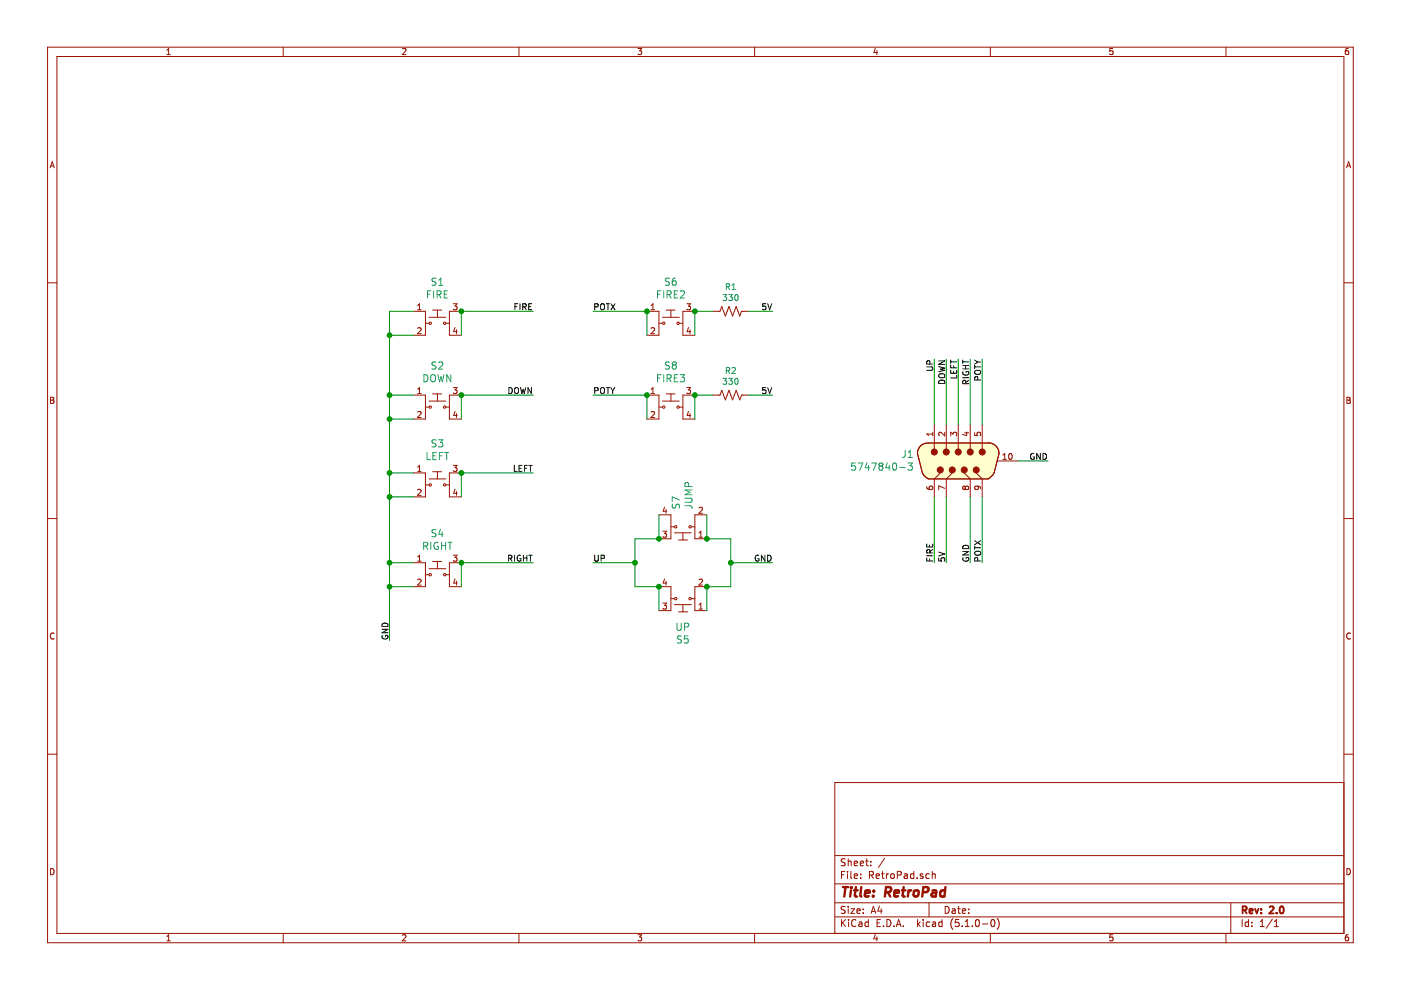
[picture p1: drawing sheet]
<svg xmlns="http://www.w3.org/2000/svg" width="297mm" height="210mm" viewBox="0 0 297 210" stroke-linecap="round" stroke-linejoin="round" font-family="sans-serif">
<g fill="none" stroke="#009300" stroke-width=".21">
<path d="M82.6 71.1h5.1M87.7 66h-5.1v69.8M113.1 66h-15.3v5.1M125.7 66h11.5v5.1M151.1 66h-3.8v5.1M158.7 66h5.1M198.1 76.2v13.9M200.6 76.2v13.9M203.2 76.2v13.9M205.7 76.2v13.9M208.2 76.2v13.9M82.6 88.8h5.1"/>
<path d="M82.6 83.8h5.1M113.1 83.8h-15.3v5M125.7 83.8h11.5v5M151.1 83.8h-3.8v5M158.7 83.8h5.1M215.9 97.7h6.3M82.6 119.3h5.1M82.6 105.4h5.1M82.6 100.3h5.1M113.1 119.3h-15.3v5.1M113.1 100.3h-15.3v5.1M125.7 119.3h8.9"/>
<path d="M139.7 109.2v5h-5.1v10.2h5.1v5.1M149.9 109.2v5h5v10.2h-5v5.1M154.9 119.3h8.9M198.1 105.4v13.9M200.6 105.4v13.9M205.7 105.4v13.9M208.2 105.4v13.9M82.6 124.4h5.1"/>
</g>
<g fill="none" stroke="#000" stroke-width=".21">
<path d="M109.2 65h.4M109.8 64.4h-.6v1.3M110.2 64.4v1.3M110.8 65.1l.7-.1 .1-.2-.1-.3-.7-.1v1.3M111.1 65.1l.5 .6M112.1 65h.4M112.7 64.4h-.6v1.3h.6M126.1 65.1l.7-.1v-.5l-.7-.1v1.3M127.4 64.6l.2-.2a.44 .44 0 0 1 .6 .4l-.1 .7-.5 .2-.2-.2zM128.5 64.4h.7M128.9 64.4v1.3M129.6 64.4l.8 1.3"/>
<path d="M130.4 64.4l-.8 1.3M162.3 64.4h-.6v.6l.2-.1 .4 .1v.5l-.1 .2-.5-.2M162.8 64.4l.4 1.3 .4-1.3M196.5 77.8h1l.3 .2-.1 .4-.2 .1h-1M197.2 77.2l-.1-.7h-.5l-.1 .7h1.3M199 76.5h1.3l-1.3 .7h1.3M199 77.7l1.3 .3-.9 .3 .9 .2-1.3 .3M199.2 79.3h.9l.2 .2-.2 .5-.6 .1a.45 .45 0 0 1-.5-.6zM201.6 78.5v.6h1.2v-.6M201.6 76.3v.8M201.6 77.4v.6h1.2M201.6 76.7h1.2"/>
<path d="M202.2 77.6v.4M202.2 78.7v.4M202.8 79.5v.6h-1.2M204.1 76.7h1.3M204.1 76.3v.8M204.1 78.2h1.3M204.1 77.5h1.3M204.2 78.8a.59 .59 0 0 0 .6 .7 .59 .59 0 0 0 .5-.7h-.5v.2M204.7 77.5v.7M206.6 77.8h1.3M206.6 77.4v.8M206.6 76.3l.7 .5"/>
<path d="M206.8 78.6h.9l.2 .2-.2 .5-.6 .1a.44 .44 0 0 1-.5-.6zM207.3 76.8h.6M207.3 76.8l-.7 .4M107.9 82.2a.64 .64 0 0 1 .7 .6 .64 .64 0 0 1-.7 .6zM109 98.7v1.2h.6M109.2 82.4l.2-.2a.44 .44 0 0 1 .5 .4v.7l-.5 .1-.3-.4zM110.1 99.3h.4M110.4 82.2l.3 1.2 .2-.9 .2 .9 .4-1.2M110.7 98.7h-.6v1.2h.6M111.2 99.3h.4M111.8 98.7h-.6v1.2M112.1 98.7h.7"/>
<path d="M112.5 98.7v1.2M112.7 82.2v1.2l-.8-1.2v1.2M126.1 82.8l.7-.1v-.4l-.7-.1v1.2M127.4 82.4l.2-.2a.44 .44 0 0 1 .6 .4l-.1 .7-.5 .1-.2-.1zM128.5 82.2h.7M128.9 82.2v1.2M129.5 82.2l.4 .6M129.9 82.8v.6M130.3 82.2l-.4 .6M162.3 82.2h-.6v.6l.2-.1 .4 .1v.5l-.1 .1-.5-.1M162.8 82.2l.4 1.2 .4-1.2M199.1 80.8a.68 .68 0 0 1 .8-.2 .68 .68 0 0 1 .4 .7h-1.3z"/>
<path d="M204.1 80.1h1.3M204.8 81.4l-.1-.6-.2-.2-.3 .1-.1 .7h1.3M205.4 80.6l-.6 .5M207.3 80.6v-.6l-.2-.2-.3 .1-.2 .7h1.3M219.2 96.2a.59 .59 0 0 0-.7 .6 .59 .59 0 0 0 .7 .6l.1-.5h-.3M220.6 96.1v1.3l-.8-1.3v1.3M221.1 96.1a.64 .64 0 0 1 .8 .7 .64 .64 0 0 1-.8 .6zM107.8 118.4l.6-.1 .2-.2-.1-.3-.7-.1v1.3M108.1 118.4l.5 .6M109.1 117.7v1.3M110.4 117.8a.59 .59 0 0 0-.8 .6 .59 .59 0 0 0 .8 .5v-.5h-.2M111 117.7v1.3"/>
<path d="M111 118.3h.7M111.7 117.7v1.3M112.1 117.7h.7M112.5 117.7v1.3M126.1 117.7v1.1l.3 .2 .3-.1 .1-.1v-1.1M127.4 118.4l.7-.1v-.5l-.7-.1v1.3M160.8 117.8a.59 .59 0 0 0-.7 .6 .59 .59 0 0 0 .7 .5l.1-.5h-.3M162.2 117.7v1.3l-.8-1.3v1.3M162.8 117.7a.64 .64 0 0 1 .7 .6 .64 .64 0 0 1-.7 .7zM196.5 115.4v.6h1.3v-.6M196.5 118.3v.6h1.3M196.5 117.8h1.3"/>
<path d="M197.1 115.5v.5M197.1 118.5v.4M197.2 117.2l-.1-.6-.2-.1-.3 .1-.1 .6h1.3M197.8 116.5l-.6 .4M199 118.3v.6l.6 .1-.1-.5 .3-.3h.3l.2 .3-.1 .5M199 117.1l1.3 .4-1.3 .4M204.1 116.9h1.3l-1.3 .8h1.3M204.2 118.2a.57 .57 0 0 0 .6 .8 .57 .57 0 0 0 .5-.8h-.5v.2M204.3 115.7a.67 .67 0 0 1 .7-.1 .67 .67 0 0 1 .4 .7h-1.3zM206.6 115.8v.7M206.6 116.1h1.3M206.6 114.6l1.3 .9"/>
<path d="M206.8 116.9h.9l.2 .3-.2 .5h-.6a.44 .44 0 0 1-.5-.5zM207.3 118.9l-.1-.7h-.4l-.2 .7h1.3M207.9 114.6l-1.3 .9M81 133.4h1.3l-1.3 .8h1.3M81.1 134.7a.57 .57 0 0 0 .5 .8 .57 .57 0 0 0 .5-.8h-.4v.3M81.2 132.2a.67 .67 0 0 1 .7-.1 .67 .67 0 0 1 .4 .7h-1.3z"/>
</g>
<g fill="none" stroke="#981200" stroke-width=".21">
<path d="M10.1 10h276.8v189.9h-276.8zM12.1 12h272.8v185.9h-272.8zM35.4 11.6h.7M35.4 10.6l.4-.3v1.3M60 10v2M85.3 10.4l.5-.1 .3 .3-.8 1h.8M110 10v2M135.3 10.3h.8l-.5 .5 .4 .1v.5l-.2 .2-.5-.2M160 10v2M185.6 10.2l-.3 .9h.8M185.9 10.7v.9M210 10v2"/>
<path d="M235.9 10.3h-.6v.6l.6-.1v.6l-.1 .2-.5-.2M259.9 10v2M285.9 10.3h-.4l-.2 .3-.1 .7 .3 .3 .4-.2v-.6h-.4l-.3 .2M10.6 35.6l.5-1.3 .4 1.3M10.7 35.2h.7M285.5 35.6l.4-1.3 .5 1.3M285.6 35.2h.6M10.1 60h2M284.9 60h2M87.7 66h2.5v5.1h-2.5M88.6 64.8l.3-.4v1.3M88.6 69.6l.4-.1 .3 .3-.8 .9h.8"/>
<path d="M88.6 65.7h.7M90.2 68.5h.8M91 67.3h3.5M91.7 65.7h1.9M92.7 65.7v1.6M94.5 68.5h.8M96.1 64.4h.8l-.4 .5 .3 .1 .1 .4-.2 .3-.6-.2M96.5 69.4l-.3 .9h.8M96.8 69.9v.8M97.8 66h-2.5v5.1h2.5M137.2 66h2.5v5.1h-2.5M138.1 65.7h.7"/>
<path d="M138.1 69.6l.4-.1 .3 .3-.8 .9h.8M138.1 64.8l.3-.4v1.3M139.7 68.5h.8M140.5 67.3h3.5M141.2 65.7h1.9M142.2 65.7v1.6M144 68.5h.8M145.6 64.4h.8l-.4 .5 .3 .1 .1 .4-.2 .3-.6-.2M146 69.4l-.3 .9h.8M146.3 69.9v.8M147.3 66h-2.5v5.1h2.5M151.1 66h1.6l.3-1 .8 2 .8-2 .7 2 .8-2 .7 2 .4-1h1.5"/>
<path d="M10.7 84.2h.5l.2 .3-.2 .3 .3 .3-.3 .4h-.5zM10.7 84.8h.5M87.7 83.8h2.5v5h-2.5M88.6 83.4h.7M88.6 82.5l.3-.3v1.2M88.6 99l.3-.3v1.2M88.6 87.4l.4-.1 .3 .3-.8 .9h.8M88.6 99.9h.7M90.2 86.3h.8M91 85h3.5M91.7 83.5h1.9M92.7 83.5v1.5"/>
<path d="M94.5 86.3h.8M96.1 82.2h.8l-.4 .5 .3 .1 .1 .4-.2 .2-.6-.1M96.1 98.7h.8l-.4 .5 .3 .1 .1 .4-.2 .2-.6-.1M96.5 87.2l-.3 .9h.8M96.8 87.7v.8M97.8 83.8h-2.5v5h2.5M137.2 83.8h2.5v5h-2.5M138.1 83.4h.7M138.1 87.4l.4-.1 .3 .3-.8 .9h.8M138.1 82.5l.3-.3v1.2M139.7 86.3h.8M140.5 85h3.5"/>
<path d="M141.2 83.5h1.9M142.2 83.5v1.5M144 86.3h.8M145.6 82.2h.8l-.4 .5 .3 .1 .1 .4-.2 .2-.6-.1M146 87.2l-.3 .9h.8M146.3 87.7v.8M147.3 83.8h-2.5v5h2.5M151.1 83.8h1.6l.3-1 .8 2 .8-2 .7 2 .8-2 .7 2 .4-1h1.5M194.5 96.2l1.1 4M196.8 93.9a2.18 2.18 0 0 0-2.3 2.3M196.8 93.9h13.2a2.25 2.25 0 0 1 1.8 2.4l-1 3.9-.4 .6-.9 .7h-12.7l-.7-.5-.5-.7-1.1-4.1M196.8 93.9a2.13 2.13 0 0 0-2.3 2.3"/>
<path d="M197.8 91.6v.8M197.8 92h-1.3l.3 .4M198.1 90.1v5.1M200.3 91.6v.8l-.9-.8-.4 .3 .2 .5M200.6 90.1v5.1M201.6 92.4v-.8l.5 .5 .1-.4 .4-.1 .2 .3-.1 .5M203.2 90.1v5.1M204.5 91.8h.9M204.9 91.6v.8l-.8-.3M205.7 90.1v5.1M206.6 91.7v.6l.7 .1-.2-.5 .3-.3h.3l.2 .3-.1 .5M208.2 90.1v5.1"/>
<path d="M209.5 93.9a2.18 2.18 0 0 1 2.3 2.3l-1 4.1M211.4 97.7h4.5M212.6 97.4h.8M212.6 96.5l.4-.4v1.3M214 96.3l.2-.2a.67 .67 0 0 1 .4 .7 .67 .67 0 0 1-.4 .6l-.3-.5zM285.6 84.2h.4l.3 .3-.3 .3 .3 .3-.2 .4h-.5zM285.6 84.8h.4M10.1 109.9h2M87.7 119.3h2.5v5.1h-2.5M87.7 100.3h2.5v5.1h-2.5M88.6 118.1l.3-.4v1.3M88.6 103.9l.4-.1 .3 .3-.8 .9h.8"/>
<path d="M88.6 119h.7M90.2 102.8h.8M91 101.5h3.5M91.7 100h1.9M91.7 119.1h1.9M92.7 100v1.5M92.7 119.1v1.5M94.5 102.8h.8M96.1 117.7h.8l-.4 .5 .3 .1 .1 .5-.2 .2-.6-.1M96.5 103.7l-.3 .9h.8M96.8 104.2v.8M97.8 119.3h-2.5v5.1h2.5"/>
<path d="M97.8 100.3h-2.5v5.1h2.5M139.7 109.2h2.5v5h-2.5M140.5 112.6h.8l-.4 .5 .4 .1v.5l-.2 .2-.6-.1M140.9 107.5l-.3 .9h.8M141.2 108v.8M142.2 111.7h.8M143 113h3.6M143.9 114.5h1.9M144.8 113v1.5M146.6 111.7h.7M148.2 113l.4-.4v1.3M148.2 107.7l.5-.1 .2 .3-.7 .9h.7"/>
<path d="M148.2 113.9h.7M149.9 109.2h-2.6v5h2.6M195.6 100.3l.4 .6 .8 .6M196.5 103.2l.1 .4 .5 .2 .6-.1v-.5l-.2-.1-.4 .1-.1 .3 .2 .3M199.4 100.3l-1.3 1.2v3.9M200.3 103.5l-1.3-.5v.9M201.9 100.3l-1.3 1.2v3.9M204.4 100.3l1.3 1.2v3.9M204.7 103.3l-.3-.2-.3 .2v.2l.3 .3 .3-.3M204.7 103.3l.2-.2h.3l.2 .2-.1 .4-.1 .1h-.3l-.2-.3M204.7 103.3v.2M207 100.3l1.2 1.2v3.9"/>
<path d="M207.2 103.1l.2 .2v.4l-.2 .1-.4-.1-.2-.4 .3-.2 .9 .1 .1 .5M210.8 100.3l-.7 .8-.6 .4M284.9 109.9h2M11.5 134.3a.58 .58 0 0 0-.8 .5 .58 .58 0 0 0 .8 .6M88.6 122.9l.4-.1 .3 .3-.8 1h.8M90.2 121.9h.8M91 120.6h3.5M94.5 121.9h.8M96.5 122.7l-.3 .9h.8M96.8 123.2v.9M139.7 124.4h2.5v5.1h-2.5M140.5 127.9h.8l-.4 .4 .4 .2v.4l-.2 .2-.6-.1"/>
<path d="M140.9 122.7l-.3 .9h.8M141.2 123.2v.9M142.2 126.9h.8M143 128.2h3.6M143.9 129.7h1.9M144.8 128.2v1.5M146.6 126.9h.7M148.2 129.1h.7M148.2 128.2l.4-.3v1.2M148.2 122.9l.5-.1 .2 .3-.7 1h.7M149.9 124.4h-2.6v5.1h2.6M286.3 134.3a.58 .58 0 0 0-.8 .5 .58 .58 0 0 0 .8 .6"/>
<path d="M10.1 159.9h2M284.9 159.9h2M284.9 165.9h-107.9v32M10.7 184.2a.65 .65 0 0 1 .8 .6 .65 .65 0 0 1-.8 .7zM35.4 198.5l.4-.3v1.3M35.4 199.5h.7M60 197.9v2M85.3 198.3l.5-.1 .3 .3-.8 1h.8M110 197.9v2M135.3 198.2h.8l-.5 .5 .4 .1v.6l-.2 .1-.5-.1M160 197.9v2M177 194.4h107.9"/>
<path d="M177 191.4h107.9M177 187.4h107.9M177 181.4h107.9M178.4 185.5h.5M178.4 195v1.5M178.6 195.6l.7 .9M179.1 184.8h-.7v1.5M179.2 192.2h-.6l-.3 .2 .2 .4 .6 .3v.4l-.2 .2-.6-.1M179.2 182.1h-.6l-.3 .2 .2 .4 .6 .3v.4l-.2 .2-.6-.1M179.3 195l-.9 .8M179.7 184.8v.1M179.7 185.3v1"/>
<path d="M179.8 182.1v1.5M179.8 192.2v.1M179.8 192.7v1M179.8 182.7l.2-.1h.4l.1 1M179.9 195v.1M179.9 195.5v1M180.4 192.7h.8l-.8 1h.8M180.4 184.8v1.3l.2 .2M181.1 183.1l.7-.2v-.3h-.5l-.2 .2 .1 .7h.6M181.1 185.8l.7-.2v-.3h-.5l-.2 .2 .1 .7h.6M181.5 195.1a.59 .59 0 0 0-.8 0 .59 .59 0 0 0-.1 .7 .56 .56 0 0 0 .2 .6 .56 .56 0 0 0 .7-.1M181.7 193.2l.7-.2-.1-.2-.4-.1-.2 .2 .1 .7h.5"/>
<path d="M182.1 195.5h.6l.1 1M182.4 183.1l.7-.2-.1-.3h-.4l-.2 .2 .1 .7h.5M182.5 186.1v.2M182.5 185.3v.2M182.8 195.8l-.5 .1-.3 .2 .3 .4 .5-.1M183 193.5v.2M183 192.8v.1M183.5 182.6h.6M183.7 182.1v1.3l.4 .2M184.1 195.5h-.4l-.3 .2 .1 .6 .2 .2 .4-.1M184.1 195v1.5M184.3 185.5h.7l.1-.6-.2-.1h-.6v1.5"/>
<path d="M184.6 183.4v.2M184.6 182.6v.2M184.7 193.7l.5-1.5 .5 1.5M184.7 185.5l.5 .8M184.8 193.2h.8M185.6 198.1l-.3 .9h.8M185.8 185.8l.7-.2-.1-.3h-.4l-.2 .2v.7h.6M185.9 198.6v.9M186 195.7h.5M186.5 192.1l-.4 1.1h1M186.7 195h-.7v1.5h.7M186.8 192.7v1"/>
<path d="M186.9 185.3h.6M187.1 184.8v1.3l.4 .2M187.3 196.3v.2M187.5 182l-1.2 1.9M188 185.3v1M188 195a.76 .76 0 0 1 .9 .7 .76 .76 0 0 1-.9 .8zM188.4 185.3l-.4 .2M188.9 185.4l.2-.1 .4 .1v.7l-.2 .2-.4-.2zM189.5 196.3v.2M190 196.5l.5-1.5 .5 1.5M190.2 196h.7M190.2 185.5h.8l.1-.2-.1-.4-.2-.1h-.6v1.5"/>
<path d="M191.5 196.3v.2M191.7 185.3h.6l.1 1M192.4 185.6l-.7 .3 .2 .4 .5-.1M193.8 185.3h-.5l-.3 .2 .1 .6 .2 .2 .5-.1M193.8 184.8v1.5M194.5 186.1v.2M194.5 195v1.5M194.7 195.9l.4 .6M195.1 195.5l-.6 .5M195.7 185.3h-.4l-.2 .2 .1 .2 .5 .1v.4h-.6M195.7 195v.1M195.7 195.5v1"/>
<path d="M197 191.4v3M197 185.3h-.4l-.3 .2 .1 .7h.6M197.1 195.5h-.4l-.3 .2v.6l.3 .2 .4-.1M197.7 184.8v1.5M197.7 185.4l.2-.1h.3l.1 1M197.7 195.5h.6l.1 1M198.4 195.8l-.7 .3 .2 .4 .5-.1M199.7 195.5h-.4l-.3 .2 .1 .6 .2 .2 .4-.1M199.7 195v1.5M200.4 192.2a.75 .75 0 0 1 .8 .7 .75 .75 0 0 1-.8 .8zM201.9 192.8h.6v.9M202 194.8a1.71 1.71 0 0 0 0 2.2"/>
<path d="M202.5 193l-.5 .1-.2 .2 .2 .4 .5-.1M203 192.7h.6M203.2 192.2v1.3l.4 .2M203.3 195h-.7l-.1 .7 .7-.1 .2 .2-.1 .5-.2 .2-.6-.2M204 196.3v.2M204 193.2l.7-.2v-.2l-.5-.1-.2 .2 .1 .7h.6M204.6 196.5h.9M204.6 195.4l.5-.4v1.5M205.4 192.8v.1M205.4 193.5v.2M206.1 196.3v.2M207 195h.3a.85 .85 0 0 1-.1 1.5 1 1 0 0 1-.2-1.5z"/>
<path d="M208.3 195.9h1.1M210 197.9v2M210.3 195h.1a.8 .8 0 0 1 .6 .7 .8 .8 0 0 1-.6 .8 1 1 0 0 1-.1-1.5zM211.4 194.8a1.71 1.71 0 0 1 0 2.2M235.9 198.2h-.6v.6l.6-.1v.7l-.1 .1-.5-.1M259.9 197.9v2M260.9 191.4v6.5M263.4 195v1.5M264.7 195.5h-.4l-.3 .2 .1 .7h.6M264.7 195v1.5M265.4 196.3v.2M265.4 195.5v.2"/>
<path d="M267.2 196.5h.9M267.2 195.4l.4-.4v1.5M269.8 194.9l-1.3 1.9M270.2 196.5h.9M270.2 195.4l.4-.4v1.5M285.6 184.2a.65 .65 0 0 1 .7 .6 .65 .65 0 0 1-.7 .7zM285.9 198.2h-.4l-.2 .3-.1 .7 .3 .3 .4-.1v-.7h-.4l-.3 .2"/>
<circle cx="91.2" cy="68.5" r=".25"/>
<circle cx="94.3" cy="68.5" r=".25"/>
<circle cx="140.7" cy="68.5" r=".25"/>
<circle cx="143.8" cy="68.5" r=".25"/>
<circle cx="91.2" cy="86.3" r=".25"/>
<circle cx="94.3" cy="86.3" r=".25"/>
<circle cx="140.7" cy="86.3" r=".25"/>
<circle cx="143.8" cy="86.3" r=".25"/>
<circle cx="91.2" cy="102.8" r=".25"/>
<circle cx="94.3" cy="102.8" r=".25"/>
<circle cx="143.3" cy="111.7" r=".25"/>
<circle cx="146.3" cy="111.7" r=".25"/>
<circle cx="91.2" cy="121.9" r=".25"/>
<circle cx="94.3" cy="121.9" r=".25"/>
<circle cx="143.3" cy="126.9" r=".25"/>
<circle cx="146.3" cy="126.9" r=".25"/>
</g>
<g fill="none" stroke="#009596" stroke-width=".21">
<path d="M92.4 59h-.5l-.2 .1v.5l.6 .2 .1 .4-.2 .3-.6-.1M93 59.4l.5-.4v1.5M141.9 59h-.5l-.2 .1v.5l.6 .2 .1 .4-.2 .3-.6-.1M143.3 59h-.5a1.04 1.04 0 0 0 0 1.5l.5-.1 .1-.6-.3-.2h-.4l-.2 .2M89.9 79.4a.77 .77 0 0 1 .8 .8 .77 .77 0 0 1-.8 .8zM90.6 62.4h.5M91.3 61.7h-.7v1.5M91.4 79.6l.3-.2a.53 .53 0 0 1 .6 .5v.5a.52 .52 0 0 1-.8 .5 1.23 1.23 0 0 1-.1-1.3zM91.9 61.7v1.5M92.4 76.8l-.5-.1-.2 .2v.4l.6 .3 .1 .4-.2 .3-.6-.1M92.7 62.4h.7l.1-.2v-.4l-.8-.1v1.5M92.8 79.4l.4 1.6 .3-1.1 .3 1.1 .3-1.6"/>
<path d="M93 76.9l.6-.2 .3 .5-1 1.1h1M93 60.5h.9M93 62.4l.5 .8M94.2 62.4h.5M94.9 61.7h-.7v1.5h.7M95.6 79.4v1.6l-.9-1.6v1.6M139.4 62.4h.5M140.1 79.4h-.7v1.6M140.1 61.7h-.7v1.5M140.7 61.7v1.5M140.7 79.4v1.6M141.4 62.4h.8v-.6l-.8-.1v1.5"/>
<path d="M141.8 62.4l.5 .8M141.9 76.8l-.5-.1-.2 .2v.4l.6 .3 .1 .4-.2 .3-.6-.1M142.8 77.4l-.3 .3v.3l.3 .3 .5-.1 .1-.2v-.3l-.3-.3M142.8 77.4l-.3-.3 .3-.4h.3l.3 .3-.3 .4M142.8 77.4h.3M143 62.4h.5M143.7 79.4h-.7v1.6h.7M143.7 61.7h-.7v1.5h.7M144.2 79.4h.9l-.5 .6 .5 .1v.7l-.3 .2-.6-.2M144.3 61.8l.5-.1 .3 .1v.3l-.9 1.1h.9M153.3 62.4h.8l-.4 .5 .3 .2v.5l-.2 .1-.5-.1M154 60.8l.7-.1v-.4l-.7-.2v1.3"/>
<path d="M154 78.6l.7-.1v-.5l-.7-.1v1.3M154.3 60.8l.4 .6M154.3 78.6l.4 .6M154.5 62.4h.8l-.4 .5 .3 .2 .1 .4-.3 .2-.5-.1M155.2 61.4h.7M155.2 60.5l.4-.4v1.3M155.2 78l.5-.1 .2 .4-.8 .9h.8M155.9 62.6l.2-.2a.69 .69 0 0 1 .4 .7 .69 .69 0 0 1-.4 .6l-.3-.5zM90.6 95.9v1.6h.7M91.8 96.6h.5M92.4 93.3l-.5-.1-.2 .2v.4l.6 .3 .1 .4-.2 .3-.6-.1M92.5 95.9h-.7v1.6h.7"/>
<path d="M92.9 93.2h1l-.5 .6 .4 .1 .1 .2-.1 .6-.6 .1-.3-.2M93.2 96.6h.5M93.9 95.9h-.7v1.6M94.3 95.9h.8M94.7 95.9v1.6M139.4 80.1h.5M141.4 80.2l.8-.1v-.5l-.8-.2v1.6M141.8 80.2l.5 .8M143 80.1h.5M153.3 80.2h.8l-.4 .5 .3 .1v.6l-.2 .1-.5-.1M154.5 80.2h.8l-.4 .5 .3 .1 .1 .5-.3 .2-.5-.1M155.9 80.3l.2-.1a.69 .69 0 0 1 .4 .7 .69 .69 0 0 1-.4 .6l-.3-.5z"/>
<path d="M181.3 98.2h-.7l-.1 .7 .8-.1 .1 .2-.1 .5-.2 .2-.6-.2M181.9 98.2h1l-.6 1.5M183.8 98.1l-.4 1.1h1M184.2 98.7v1M184.8 98.2h1l-.6 1.5M186.6 98.8l-.3-.3 .3-.3h.3l.3 .2-.3 .4M186.6 98.8l-.3 .3v.3l.3 .3h.3l.3-.3v-.3l-.3-.3M186.6 98.8h.3M188.1 98.1l-.3 1.1h.9M188.5 98.7v1M189.4 98.3l.3-.1a.87 .87 0 0 1-.1 1.5l-.4-.6zM190.8 99.1h1.1"/>
<path d="M191.9 95.5l-.1 1.3-.5 .2M192.5 98.2h.9l-.5 .6 .5 .1v.6l-.3 .2-.6-.2M192.6 97h.8M192.6 95.9l.4-.4v1.5M89.8 115.8l.8-.1 .1-.2-.1-.4-.8-.1v1.5M90.2 115.8l.5 .7M91.3 115v1.5M92.4 112.4l-.5-.1-.2 .1v.5l.6 .2 .1 .4-.2 .3-.6-.1M92.9 115a.71 .71 0 0 0-.9 .7 .71 .71 0 0 0 .9 .7v-.6h-.2M93.4 112.2l-.4 1.1h1M93.6 115v1.5M93.6 115.7h.9"/>
<path d="M93.8 112.8v1M94.5 115v1.5M95 115h.8M95.4 115v1.5M142.6 106.9l-.1 .6 .2 .2h.4l.3-.7 .3-.1 .3 .3v.5M144 106l-1.5-.6v1M145.2 107.2h1.1a.48 .48 0 0 1 .4 .6M145.2 105.6h1.2l.3 .3v.3l-.3 .3h-1.2M146 103.2l-.1-.8-.2-.1-.4 .1-.1 .8h1.5M146.7 103.9h-1.5l1.1 .5-1.1 .5h1.5M143.5 132.1v1.3l.3 .3 .5-.1 .1-.2v-1.3M144.5 134.9l-.6-.1-.2 .2v.4l.6 .3 .2 .3-.3 .3h-.6"/>
<path d="M145.1 132.9l.8-.1 .1-.2v-.3l-.9-.2v1.6M145.8 134.8h-.7v.7h.7l.1 .2-.1 .5-.2 .1-.5-.1"/>
</g>
<path d="M194.5 96.2l1.1 4.1M196.8 93.9h12.7M211.8 96.2l-1 4.1M196.8 101.5h12.7" fill="none" stroke="#fffecd" stroke-width=".21"/>
<path d="M195 94.7l.7-.5 1.1-.3h12.7a2.18 2.18 0 0 1 2.3 2.4l-1 3.9-.4 .6-.9 .7h-12.7l-.7-.5-.5-.7-1.1-4.1v-.5z" fill-rule="evenodd" fill="#fffecd" stroke="#fffecd" stroke-width=".21"/>
<g fill="#981200" stroke="#981200" stroke-width=".21">
<circle cx="207" cy="99.6" r=".63"/>
<circle cx="204.4" cy="99.6" r=".63"/>
<circle cx="201.9" cy="99.6" r=".63"/>
<circle cx="199.4" cy="99.6" r=".63"/>
<circle cx="208.2" cy="95.8" r=".63"/>
<circle cx="205.7" cy="95.8" r=".63"/>
<circle cx="203.2" cy="95.8" r=".63"/>
<circle cx="200.6" cy="95.8" r=".63"/>
<circle cx="198.1" cy="95.8" r=".63"/>
</g>
<g fill="#009300" stroke="#009300" stroke-width=".21">
<circle cx="82.6" cy="119.3" r=".51"/>
<circle cx="82.6" cy="105.4" r=".51"/>
<circle cx="82.6" cy="100.3" r=".51"/>
<circle cx="82.6" cy="88.8" r=".51"/>
<circle cx="82.6" cy="83.8" r=".51"/>
<circle cx="97.8" cy="66" r=".51"/>
<circle cx="97.8" cy="83.8" r=".51"/>
<circle cx="97.8" cy="100.3" r=".51"/>
<circle cx="97.8" cy="119.3" r=".51"/>
<circle cx="82.6" cy="71.1" r=".51"/>
<circle cx="137.2" cy="66" r=".51"/>
<circle cx="137.2" cy="83.8" r=".51"/>
<circle cx="147.3" cy="83.8" r=".51"/>
<circle cx="147.3" cy="66" r=".51"/>
<circle cx="134.6" cy="119.3" r=".51"/>
<circle cx="154.9" cy="119.3" r=".51"/>
<circle cx="139.7" cy="114.2" r=".51"/>
<circle cx="149.9" cy="114.2" r=".51"/>
<circle cx="149.9" cy="124.4" r=".51"/>
<circle cx="139.7" cy="124.4" r=".51"/>
<circle cx="82.6" cy="124.4" r=".51"/>
</g>
<path d="M263.5 193l.7-.1 .1-.2-.1-.4-.2-.1h-.5v1.5M263.8 193l.5 .7M264.9 193.2l.7-.2-.1-.2-.4-.1-.2 .2 .1 .7h.5M266.1 192.7l.4 1 .3-1M267.4 193.5v.2M267.4 192.8v.1M269.2 192.3l.6-.1 .2 .4-.9 1.1h.9M270.7 193.5v.2M271.5 192.3l.2-.1a.8 .8 0 0 1 .5 .7 .8 .8 0 0 1-.5 .8l-.4-.6z" fill="none" stroke="#981200" stroke-width=".38"/>
<g fill="none" stroke="#981200" stroke-width=".51">
<path d="M178.7 188.1h1.1M179.3 188.1l-.3 2M180.4 188.8l-.2 1.3M180.5 188.1v.2M180.5 188.1l.1 .1-.1 .1M181.1 188.8h.7M181.5 188.1l-.3 1.7 .1 .2 .4 .1M182.6 188.1l-.2 1.7 .2 .3M183.4 189.4l1-.2-.1-.4h-.5l-.4 .2v1h.8M185.1 189.9v.2M185.3 188.8l.1 .1-.2 .1M185.3 188.8l-.1 .2"/>
<path d="M187.7 189.1l1-.1a.54 .54 0 0 0 .3-.5 .54 .54 0 0 0-.4-.4h-.7l-.3 2M188.2 189.1l.6 1M189.6 189.4l1-.2-.1-.4h-.5l-.4 .2v1h.8M191.2 188.8h.8M191.6 188.1l-.2 1.7v.2l.4 .1M192.6 188.8l-.1 1.3M193.2 188.8h-.4l-.2 .3M193.9 188.9l.3-.1 .5 .1v.8l-.2 .3a.49 .49 0 0 1-.8-.3zM195.7 189.1h.7l.3-.2a.52 .52 0 0 0-.2-.8h-.7l-.3 2M197.7 188.8h.7v1.3M198.5 189.2l-.7 .1a.4 .4 0 0 0-.3 .4 .4 .4 0 0 0 .2 .4l.7-.1M200.4 188.8h-.6l-.3 .1-.2 .8 .3 .4 .6-.1"/>
<path d="M200.5 188.1l-.3 2"/>
</g>
</svg>
